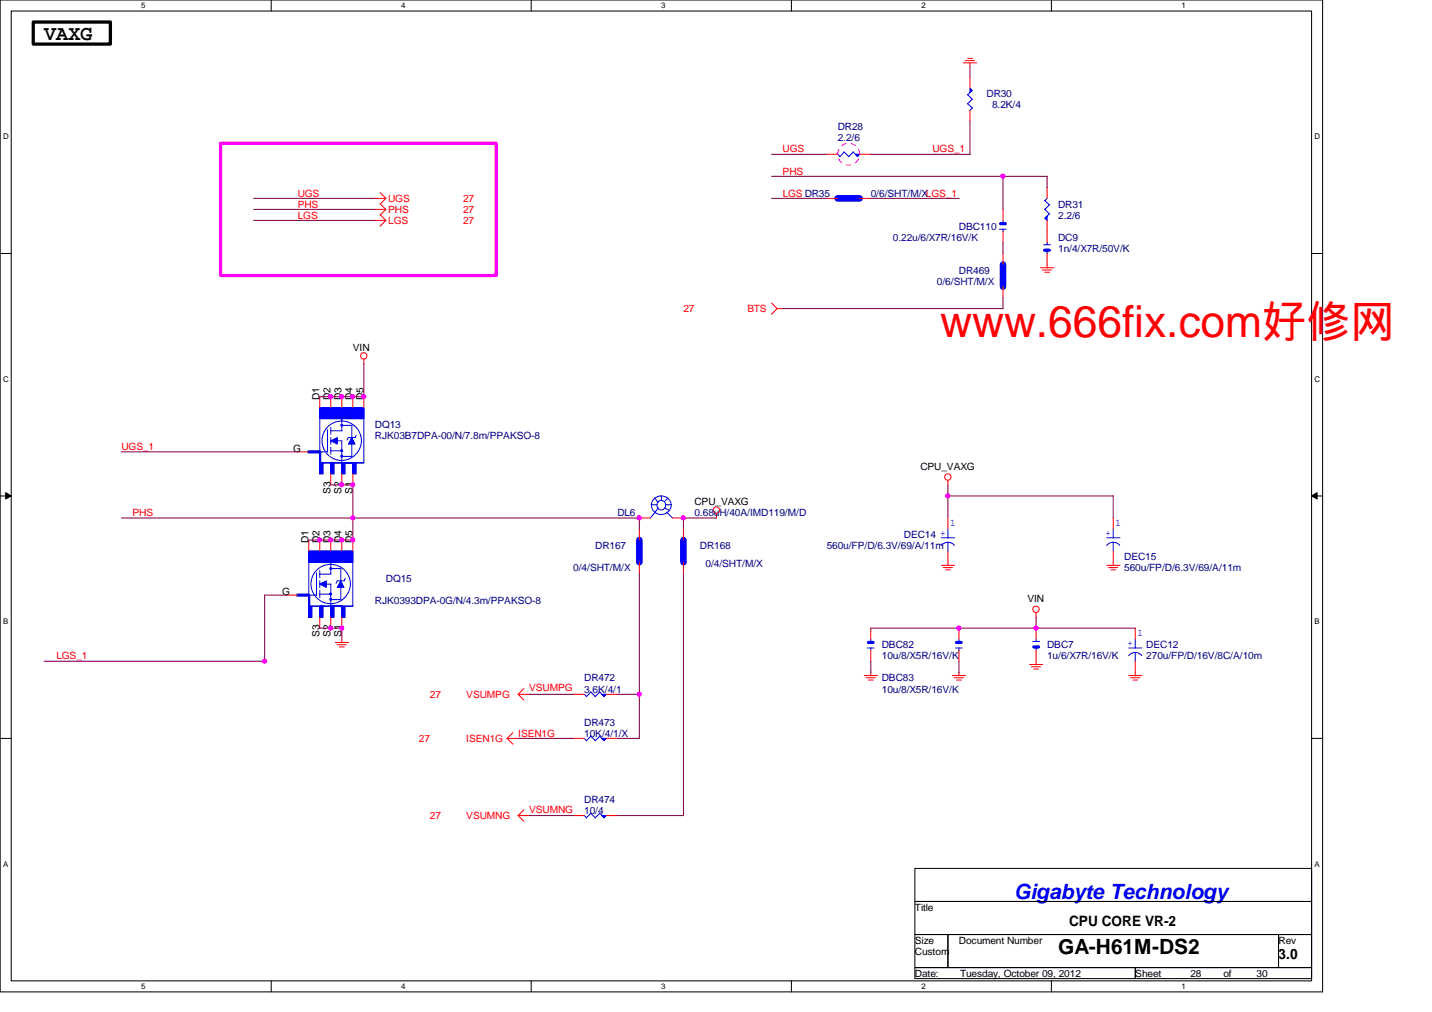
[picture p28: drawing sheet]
<svg xmlns="http://www.w3.org/2000/svg" width="297mm" height="210mm" viewBox="0 0 297 210" stroke-linecap="round" stroke-linejoin="round" font-family="sans-serif">
<defs><g id="words">
<text font-size="9.2" fill="#f00" x="195" y="70">www.666fix.com好修网</text>
<g font-size="4.4">
<text x="9.2" y="8.2">VAXG</text>
<text x="219.5" y="197.9">GA-H61M-DS2</text>
</g>
<text font-size="4.4" fill="#00f" x="210.4" y="186.4">Gigabyte Technology</text>
<g font-size="3">
<text x="221.8" y="192">CPU CORE VR-2</text>
<text x="265.2" y="198.9">3.0</text>
</g>
<g font-size="2.1" fill="#000080">
<text x="204.6" y="20.2">DR30</text>
<text x="205.8" y="22.5">8.2K/4</text>
<text x="173.8" y="27.1">DR28</text>
<text x="173.8" y="29.3">2.2/6</text>
<text x="180.6" y="40.8">0/6/SHT/M/XLGS_1</text>
<text x="198.9" y="47.6">DBC110</text>
<text x="219.5" y="43.1">DR31</text>
<text x="219.5" y="45.3">2.2/6</text>
<text x="185.2" y="49.9">0.22u/6/X7R/16V/K</text>
<text x="219.5" y="49.9">DC9</text>
<text x="219.5" y="52.2">1n/4/X7R/50V/K</text>
<text x="194.3" y="59.1">0/6/SHT/M/X</text>
<text x="198.9" y="56.8">DR469</text>
<text x="77.8" y="88.8">DQ13</text>
<text x="77.8" y="91.1">RJK03B7DPA-00/N/7.8m/PPAKSO-8</text>
<text x="128.1" y="107.1">DL6</text>
<text x="144.1" y="107.1">0.68uH/40A/IMD119/M/D</text>
<text x="123.5" y="113.9">DR167</text>
<text x="145.2" y="113.9">DR168</text>
<text x="171.5" y="113.9">560u/FP/D/6.3V/69/A/11m</text>
<text x="187.5" y="111.6">DEC14 +</text>
<text x="118.9" y="118.5">0/4/SHT/M/X</text>
<text x="146.3" y="117.6">0/4/SHT/M/X</text>
<text x="233.2" y="116.2">DEC15</text>
<text x="233.2" y="118.5">560u/FP/D/6.3V/69/A/11m</text>
<text x="77.8" y="125.3">RJK0393DPA-0G/N/4.3m/PPAKSO-8</text>
<text x="80" y="120.8">DQ15</text>
<text x="182.9" y="134.5">DBC82</text>
<text x="182.9" y="136.8">10u/8/X5R/16V/K</text>
<text x="217.2" y="134.5">DBC7</text>
<text x="217.2" y="136.8">1u/6/X7R/16V/K</text>
<text x="237.8" y="134.5">DEC12</text>
<text x="237.8" y="136.8">270u/FP/D/16V/8C/A/10m</text>
<text x="121.2" y="141.4">DR472</text>
<text x="121.2" y="143.6">3.6K/4/1</text>
<text x="182.9" y="141.4">DBC83</text>
<text x="182.9" y="143.6">10u/8/X5R/16V/K</text>
<text x="121.2" y="150.5">DR473</text>
<text x="121.2" y="152.8">10K/4/1/X</text>
<text x="121.2" y="166.5">DR474</text>
<text x="121.2" y="168.8">10/4</text>
</g>
<g font-size="2.1" fill="#f00">
<text x="162.3" y="31.6">UGS</text>
<text x="193.4" y="31.6">UGS_1</text>
<text x="61.8" y="40.8">UGS</text>
<text x="80.5" y="41.9">UGS</text>
<text x="96.1" y="41.9">27</text>
<text x="162.3" y="36.2">PHS</text>
<text x="162.3" y="40.8">LGS DR35</text>
<text x="61.8" y="45.3">LGS</text>
<text x="61.8" y="43.1">PHS</text>
<text x="80.5" y="44.2">PHS</text>
<text x="80.5" y="46.5">LGS</text>
<text x="96.1" y="44.2">27</text>
<text x="96.1" y="46.5">27</text>
<text x="141.8" y="64.8">27</text>
<text x="155" y="64.8">BTS</text>
<text x="25.2" y="93.3">UGS_1</text>
<text x="27.5" y="107.1">PHS</text>
<text x="11.7" y="136.8">LGS_1</text>
<text x="109.8" y="143.4">VSUMPG</text>
<text x="89.2" y="144.8">27</text>
<text x="96.7" y="144.8">VSUMPG</text>
<text x="86.9" y="153.9">27</text>
<text x="96.7" y="153.9">ISEN1G</text>
<text x="107.5" y="152.8">ISEN1G</text>
<text x="89.2" y="169.9">27</text>
<text x="96.7" y="169.9">VSUMNG</text>
<text x="109.8" y="168.6">VSUMNG</text>
</g>
<g font-size="2.1">
<text x="73.2" y="72.8">VIN</text>
<text x="66.3" y="83" transform="rotate(-90 66.3 83)">D1</text>
<text x="68.6" y="83" transform="rotate(-90 68.6 83)">D2</text>
<text x="70.9" y="83" transform="rotate(-90 70.9 83)">D3</text>
<text x="73.1" y="83" transform="rotate(-90 73.1 83)">D4</text>
<text x="75.4" y="83" transform="rotate(-90 75.4 83)">D5</text>
<text x="60.8" y="93.7">G</text>
<text x="190.9" y="97.5">CPU_VAXG</text>
<text x="68.6" y="102.4" transform="rotate(-90 68.6 102.4)">S3</text>
<text x="70.9" y="102.4" transform="rotate(-90 70.9 102.4)">S2</text>
<text x="73.1" y="102.4" transform="rotate(-90 73.1 102.4)">S1</text>
<text x="144.1" y="104.8">CPU_VAXG</text>
<text x="64" y="112.7" transform="rotate(-90 64 112.7)">D1</text>
<text x="66.3" y="112.7" transform="rotate(-90 66.3 112.7)">D2</text>
<text x="68.6" y="112.7" transform="rotate(-90 68.6 112.7)">D3</text>
<text x="70.9" y="112.7" transform="rotate(-90 70.9 112.7)">D4</text>
<text x="73.1" y="112.7" transform="rotate(-90 73.1 112.7)">D5</text>
<text x="58.5" y="123.4">G</text>
<text x="213.1" y="124.9">VIN</text>
<text x="66.3" y="132.1" transform="rotate(-90 66.3 132.1)">S3</text>
<text x="68.6" y="132.1" transform="rotate(-90 68.6 132.1)">S2</text>
<text x="70.9" y="132.1" transform="rotate(-90 70.9 132.1)">S1</text>
<text x="189.8" y="188.9">Title</text>
<text x="189.8" y="195.7">Size</text>
<text x="198.9" y="195.7">Document Number</text>
<text x="265.2" y="195.7">Rev</text>
<text x="189.8" y="198">Custom</text>
<text x="189.8" y="202.6">Date:</text>
<text x="199.1" y="202.6">Tuesday, October 09, 2012</text>
<text x="235.5" y="202.6">Sheet</text>
<text x="246.9" y="202.6">28</text>
<text x="253.8" y="202.6">of</text>
<text x="260.6" y="202.6">30</text>
</g>
<g font-size="2.1" fill="#00f">
<text x="197.1" y="109.1">1</text>
<text x="229.3" y="111.1">+</text>
<text x="231.4" y="109.1">1</text>
<text x="236" y="131.9">1</text>
<text x="233.9" y="134">+</text>
</g>
<g font-size="1.6">
<text x="29.3" y="1.7">5</text>
<text x="83.2" y="1.7">4</text>
<text x="137.2" y="1.7">3</text>
<text x="191.1" y="1.7">2</text>
<text x="245.1" y="1.7">1</text>
<text x=".6" y="28.9">D</text>
<text x="272.7" y="28.9">D</text>
<text x=".6" y="79.2">C</text>
<text x="272.7" y="79.2">C</text>
<text x=".6" y="129.5">B</text>
<text x="272.7" y="129.5">B</text>
<text x=".6" y="179.7">A</text>
<text x="272.7" y="179.7">A</text>
<text x="29.3" y="205.1">5</text>
<text x="83.2" y="205.1">4</text>
<text x="137.2" y="205.1">3</text>
<text x="191.1" y="205.1">2</text>
<text x="245.1" y="205.1">1</text>
</g>
</g></defs>
<path d="M0 0h274.3v205.7h-274.3zM2.3 2.3h269.8v201.1h-269.8z" fill="none" stroke="#000" stroke-width=".21"/>
<g fill="#fff">
<path d="M29.3 .3h.9v1.8h-.9z"/>
<path d="M29.3 203.7h.9v1.8h-.9z"/>
</g>
<path d="M56.3 0v2.3M56.3 203.4v2.3" fill="none" stroke="#000" stroke-width=".21"/>
<g fill="#fff">
<path d="M83.2 .3h.9v1.8h-.9z"/>
<path d="M83.2 203.7h.9v1.8h-.9z"/>
</g>
<path d="M110.2 0v2.3M110.2 203.4v2.3" fill="none" stroke="#000" stroke-width=".21"/>
<g fill="#fff">
<path d="M137.2 .3h.8v1.8h-.8z"/>
<path d="M137.2 203.7h.8v1.8h-.8z"/>
</g>
<path d="M164.2 0v2.3M164.2 203.4v2.3" fill="none" stroke="#000" stroke-width=".21"/>
<g fill="#fff">
<path d="M191.1 .3h.9v1.8h-.9z"/>
<path d="M191.1 203.7h.9v1.8h-.9z"/>
</g>
<path d="M218.1 0v2.3M218.1 203.4v2.3" fill="none" stroke="#000" stroke-width=".21"/>
<g fill="#fff">
<path d="M245.1 .3h.8v1.8h-.8z"/>
<path d="M245.1 203.7h.8v1.8h-.8z"/>
<path d="M.6 27.4h1.2v1.9h-1.2z"/>
<path d="M272.7 27.4h1.1v1.9h-1.1z"/>
<path d="M.6 77.7h1.2v1.8h-1.2z"/>
<path d="M272.7 77.7h1.1v1.8h-1.1z"/>
</g>
<path d="M0 52.6h2.3M272.1 52.6h2.2" fill="none" stroke="#000" stroke-width=".21"/>
<g fill="#fff">
<path d="M.6 128h1.1v1.8h-1.1z"/>
<path d="M272.7 128h1v1.8h-1z"/>
</g>
<path d="M0 102.9h2.3M1.2 102.2l1.1 .7-1.1 .6zM272.1 102.9l1.1-.7v1.3zM272.1 102.9h2.2" fill="none" stroke="#000" stroke-width=".21"/>
<path d="M1.2 102.2l1.1 .7-1.1 .6zM272.1 102.9l1.1-.7v1.3z" fill="#000"/>
<g fill="#fff">
<path d="M.6 178.3h1.1v1.8h-1.1z"/>
<path d="M272.7 178.3h1v1.8h-1z"/>
</g>
<path d="M0 153.2h2.3M272.1 153.2h2.2M189.8 180.1h82.3v6.9h-82.3zM189.8 187h82.3v6.8h-82.3zM189.8 193.8h6.8v6.9h-6.8zM196.6 193.8h68.6v6.9h-68.6zM265.2 193.8h6.9v6.9h-6.9zM189.8 200.7h45.7v2.3h-45.7zM235.5 200.7h36.6v2.3h-36.6z" fill="none" stroke="#000" stroke-width=".21"/>
<path d="M6.9 4.6h16v4.5h-16z" fill="none" stroke="#000" stroke-width=".68"/>
<path d="M45.8 29.7h57.1v27.4h-57.1z" fill="none" stroke="#f0f" stroke-width=".68"/>
<circle cx="176" cy="32" r="2.27" fill="none" stroke="#f0f" stroke-width=".21" stroke-dasharray="1 1 1 1 1 1 1 1"/>
<g fill="none" stroke="#f00" stroke-width=".21">
<path d="M199.8 13h2.8M200.2 12.6h1.9M200.7 12.1h1M201.2 13v.7M78.9 40l1.1 1.1M77.7 43.4h2.3M77.7 45.7h2.3M77.7 41.1h2.3M78.9 42.2l1.1 1.2M78.9 44.5l1.1 1.2M80 43.4l-1.1 1.2M80 45.7l-1.1 1.2"/>
<path d="M80 41.1l-1.1 1.2M215.8 55.5h2.8M216.2 56h1.9M216.7 56.5h1M217.2 54.9v.7M75.5 74.5v1M160.1 62.9l1.1 1.1M162.3 64h-1.1l-1.2 1.2M196.6 99.6v1M148.6 106.5v1M195.3 117.3h2.7M195.7 117.7h1.9"/>
<path d="M196.2 118.2h.9M196.6 116.6v.7M229.6 117.3h2.7M229.9 117.7h1.9M230.4 118.2h1M230.9 116.6v.7M69.5 133.3h2.8M69.9 133.7h1.9M70.4 134.2h1M70.9 132.6v.7M180.6 139.4v.8M198.9 130.3v2.3"/>
<path d="M198.9 134.9v2.3M198.9 139.4v.8M213.6 137.8h2.7M213.9 138.3h1.9M214.4 138.8h1M214.9 127.1v1M214.9 137.2v.7M235.5 139.4v.8M105.2 153.2h2.3M105.2 153.2l1.2 1.1M106.4 152l-1.2 1.2M107.5 144h2.3"/>
<path d="M107.5 144l1.2 1.2M108.7 142.8l-1.2 1.2M179.3 140.1h2.7M179.7 140.6h1.9M180.2 141h.9M197.6 140.1h2.7M197.9 140.6h1.9M198.4 141h1M234.1 140.1h2.8M234.5 140.6h1.9M235 141h1M107.5 169.2h2.3"/>
<path d="M107.5 169.2l1.2 1.1M108.7 168l-1.2 1.2"/>
<circle cx="75.4" cy="73.8" r=".66"/>
<circle cx="196.6" cy="98.9" r=".66"/>
<circle cx="148.6" cy="105.8" r=".66"/>
<circle cx="214.9" cy="126.4" r=".66"/>
</g>
<g fill="none" stroke="#00f" stroke-width=".21">
<path d="M65.7 118.8v4.6M66.3 118.4v1.4M66.3 119.1h2.4M68.6 116.5v2.6M68.6 117.9h2.1M70.7 117.9v6.5M64 123.4h1.7M66.3 120.5v1.4M66.3 122.5v1.4M66.3 123.2h2.4M66.3 121.2h2.4M68.6 124.4h2.1"/>
<path d="M68.6 121.2v4.6M70 120.5h1.4M198.2 134.4h1.4M198.9 132.6v.7M198.9 134.4v.5"/>
<circle cx="68.6" cy="121.1" r="4.1"/>
</g>
<path d="M198.4 133.3h1" fill="none" stroke="#00f" stroke-width=".68"/>
<path d="M68.5 117.8h.2v.3h-.2z" fill-rule="evenodd" fill="#00f"/>
<path d="M68.5 117.8h.2v.3h-.2z" fill="none" stroke="#00f" stroke-width=".21"/>
<path d="M68.5 123h.2v.3h-.2z" fill-rule="evenodd" fill="#00f"/>
<path d="M68.5 123h.2v.3h-.2z" fill="none" stroke="#00f" stroke-width=".21"/>
<path d="M68.5 124.2h.2v.3h-.2z" fill-rule="evenodd" fill="#00f"/>
<path d="M71.6 120l-.2 .5M68.5 124.2h.2v.3h-.2zM70 120.5l-.3 .5" fill="none" stroke="#00f" stroke-width=".21"/>
<path d="M70.7 120.5l.7 1.3h-1.4z" fill-rule="evenodd" fill="#00f"/>
<path d="M70.7 120.5l.7 1.3h-1.4z" fill="none" stroke="#00f" stroke-width=".21"/>
<path d="M66.3 121.2l1.4-.7v1.3z" fill-rule="evenodd" fill="#00f"/>
<path d="M68.6 114.3v2.3M64 123.4v4.7M66.3 125.7h4.6M66.3 121.2l1.4-.7v1.3zM66.3 125.7v2.4M68.6 125.7v2.4M70.9 125.7v2.4" fill="none" stroke="#00f" stroke-width=".21"/>
<path d="M66.3 125.7h.7v2.3h-.7z" fill-rule="evenodd" fill="#00f"/>
<path d="M66.3 125.7h.7v2.3h-.7z" fill="none" stroke="#00f" stroke-width=".21"/>
<path d="M68.6 125.7h.7v2.3h-.7z" fill-rule="evenodd" fill="#00f"/>
<path d="M68.6 125.7h.7v2.3h-.7z" fill="none" stroke="#00f" stroke-width=".21"/>
<path d="M70.9 125.7h.7v2.3h-.7z" fill-rule="evenodd" fill="#00f"/>
<path d="M70.9 125.7h.7v2.3h-.7z" fill="none" stroke="#00f" stroke-width=".21"/>
<path d="M64 125.7h.7v2.3h-.7z" fill-rule="evenodd" fill="#00f"/>
<path d="M64 125.7h.7v2.3h-.7zM64 125.7h9.2" fill="none" stroke="#00f" stroke-width=".21"/>
<path d="M64 114.3h9.2v2.3h-9.2z" fill="#00f"/>
<path d="M207.3 47.5h1.4M208.1 45.7v.7M208.1 47.5v.5M216.7 43.4l1 1M217.2 41.1l-.5 .5 1 .9M217.7 42.5l-1 .9M64 114.3h9.2v2.3h-9.2zM64 114.3h9.2v11.4h-9.2zM61.7 123.4h2.3v2.3M64.3 123.4v2.3" fill="none" stroke="#00f" stroke-width=".21"/>
<path d="M207.5 46.4h1M61.7 123.4h2.3" fill="none" stroke="#00f" stroke-width=".68"/>
<g fill="none" stroke="#f00" stroke-width=".21">
<path d="M171.5 41.1h2.3M178.3 41.1h2.3M208.1 43.4v2.3M208.1 48v2.3M64 112v2.3M66.3 112v2.3M68.6 112v2.3M70.9 112v2.3M73.2 112v2.3M59.5 123.4h2.3M66.3 128v2.3M68.6 128v2.3"/>
<path d="M70.9 128v2.3"/>
</g>
<path d="M173.7 41.1h4.6" fill="none" stroke="#00f" stroke-width="1.4"/>
<path d="M216.7 45.3l.5-.5v.9z" fill-rule="evenodd" fill="#00f"/>
<path d="M216.7 45.3l.5-.5v.9zM217.7 44.3l-1 1M121.1 153.1l.6 .5M122.5 152.6l1 1M122.5 152.7l-.9 1M124.4 152.7l-1 1" fill="none" stroke="#00f" stroke-width=".21"/>
<path d="M217.2 38.9v2.2M217.2 45.7v2.3" fill="none" stroke="#f00" stroke-width=".21"/>
<path d="M124.8 153.2h1l-.5 .4z" fill-rule="evenodd" fill="#00f"/>
<path d="M121.1 144l.6 .5M122.5 143.5l1 1M122.5 143.5l-.9 1M124.4 152.6l.9 1M124.4 143.5l-1 1M124.8 153.2h1l-.5 .4z" fill="none" stroke="#00f" stroke-width=".21"/>
<path d="M118.9 153.2h2.3M125.8 153.2h2.2" fill="none" stroke="#f00" stroke-width=".21"/>
<path d="M124.8 144h1l-.5 .5z" fill-rule="evenodd" fill="#00f"/>
<g fill="none" stroke="#00f" stroke-width=".21">
<path d="M173.7 32l.5 .5M175.1 31.5l1 1M175.1 31.5l-.9 1M177 31.5l-1 1M135.1 104.7h1.2M135.7 103.4a1.98 1.98 0 0 1 3 .1 1.98 1.98 0 0 1-.5 2.9 1.97 1.97 0 0 1-2.6-.4 1.97 1.97 0 0 1 .1-2.6zM135.8 103.3l.7 .9M135.9 106.3l-1 1.1M136.6 105.3l-.8 1M137.2 102.8v1M137.9 105.4l.9 .5M138.1 104.7h1.2"/>
<path d="M138.3 106.3l1.2 1.1M138.6 103.3l-.7 .7M229.6 111.5h2.7M230.9 112.5a1.65 1.65 0 0 0-1.3 .7M230.9 109.7v1.9M230.9 112.5v1.8M230.9 112.5a1.72 1.72 0 0 1 1.4 .6M179.9 134.4h1.4M180.6 132.6v.7M180.6 134.4v.5M124.4 143.5l.9 1M124.8 144h1l-.5 .5z"/>
<circle cx="137.1" cy="104.8" r=".95"/>
</g>
<path d="M132.6 107.4h2.3M139.5 107.4h2.3M141.8 109.7v2.3M141.8 116.6v2.3M230.9 107.4v2.3M230.9 114.3v2.3M180.6 130.3v2.3M180.6 134.9v2.3M118.9 144h2.3M125.8 144h2.2" fill="none" stroke="#f00" stroke-width=".21"/>
<path d="M141.8 112v4.6" fill="none" stroke="#00f" stroke-width="1.4"/>
<path d="M180.1 133.3h1" fill="none" stroke="#00f" stroke-width=".68"/>
<path d="M177.4 32h.9l-.4 .5z" fill-rule="evenodd" fill="#00f"/>
<path d="M200.7 19.6l1 1M176.9 31.5l1 1M177.4 32h.9l-.4 .5zM200.7 21.5l1 .9M201.7 20.6l-1 .9M201.7 22.4l-.5 .5" fill="none" stroke="#00f" stroke-width=".21"/>
<path d="M171.5 32h2.3M178.3 32h2.3" fill="none" stroke="#f00" stroke-width=".21"/>
<path d="M201.2 18.3l.5 .5-.5 .4z" fill-rule="evenodd" fill="#00f"/>
<path d="M201.2 18.3l.5 .5-.5 .4zM201.7 18.8l-1 .9M121.1 169.1l.6 .5M122.5 168.6l1 1M122.5 168.7l-.9 1M124.4 168.7l-1 1" fill="none" stroke="#00f" stroke-width=".21"/>
<path d="M201.2 16v2.3M201.2 22.9v2.2M208.1 52.6v2.3M208.1 59.4v2.3" fill="none" stroke="#f00" stroke-width=".21"/>
<path d="M208.1 54.9v4.6" fill="none" stroke="#00f" stroke-width="1.4"/>
<path d="M124.8 169.2h1l-.5 .4z" fill-rule="evenodd" fill="#00f"/>
<g fill="none" stroke="#00f" stroke-width=".21">
<path d="M216.5 50.8h1.4M217.2 50.2v.6M217.2 51.9v.7M66.3 93.7h1.7M67.9 89.1v4.6M68.6 88.6v1.5M68.6 90.8v1.4M68.6 92.8v1.4M68.6 89.4h2.3M68.6 93.5h2.3M68.6 91.4h2.3M70.9 94.7h2.1"/>
<path d="M70.9 86.8v2.6M70.9 91.4v4.7M70.9 88.2h2.1M72.3 90.8h1.4M73 88.2v6.5M214.2 133h1.4M214.9 132.5v.5M214.9 134.1v.8M234.1 134.4h2.8M235.5 135.3a1.65 1.65 0 0 0-1.4 .7M235.5 132.6v1.8M235.5 135.3v1.9"/>
<path d="M235.5 135.3a1.72 1.72 0 0 1 1.3 .7M124.4 168.6l.9 1M124.8 169.2h1l-.5 .4z"/>
<circle cx="70.9" cy="91.4" r="4.1"/>
</g>
<path d="M217.2 48v2.3M217.2 52.6v2.3M132.6 109.7v2.3M132.6 116.6v2.3M214.9 130.3v2.3M214.9 134.9v2.3M235.5 130.3v2.3M235.5 137.2v2.2M118.9 169.2h2.3M125.8 169.2h2.2" fill="none" stroke="#f00" stroke-width=".21"/>
<path d="M216.7 51.9h1M214.4 134.2h1" fill="none" stroke="#00f" stroke-width=".68"/>
<path d="M132.6 112v4.6" fill="none" stroke="#00f" stroke-width="1.4"/>
<path d="M70.7 88.1h.3v.3h-.3z" fill-rule="evenodd" fill="#00f"/>
<path d="M70.7 88.1h.3v.3h-.3z" fill="none" stroke="#00f" stroke-width=".21"/>
<path d="M70.7 93.3h.3v.3h-.3z" fill-rule="evenodd" fill="#00f"/>
<path d="M70.7 93.3h.3v.3h-.3z" fill="none" stroke="#00f" stroke-width=".21"/>
<path d="M70.7 94.5h.3v.2h-.3z" fill-rule="evenodd" fill="#00f"/>
<path d="M70.7 94.5h.3v.2h-.3zM72.3 90.8l-.3 .5M73.9 90.3l-.2 .5" fill="none" stroke="#00f" stroke-width=".21"/>
<path d="M73 90.8l.7 1.3h-1.4z" fill-rule="evenodd" fill="#00f"/>
<path d="M73 90.8l.7 1.3h-1.4z" fill="none" stroke="#00f" stroke-width=".21"/>
<path d="M68.6 91.4l1.4-.6v1.3z" fill-rule="evenodd" fill="#00f"/>
<path d="M66.3 93.7v4.6M68.6 96h4.6M68.6 91.4l1.4-.6v1.3zM68.6 96v2.3M70.9 84.6v2.3M70.9 96v2.3M73.2 96v2.3" fill="none" stroke="#00f" stroke-width=".21"/>
<path d="M68.6 96h.7v2.3h-.7z" fill-rule="evenodd" fill="#00f"/>
<path d="M68.6 96h.7v2.3h-.7z" fill="none" stroke="#00f" stroke-width=".21"/>
<path d="M70.9 96h.7v2.3h-.7z" fill-rule="evenodd" fill="#00f"/>
<path d="M70.9 96h.7v2.3h-.7z" fill="none" stroke="#00f" stroke-width=".21"/>
<path d="M73.2 96h.7v2.3h-.7z" fill-rule="evenodd" fill="#00f"/>
<path d="M73.2 96h.7v2.3h-.7z" fill="none" stroke="#00f" stroke-width=".21"/>
<path d="M66.3 96h.7v2.3h-.7z" fill-rule="evenodd" fill="#00f"/>
<path d="M66.3 96h.7v2.3h-.7zM66.3 96h9.2" fill="none" stroke="#00f" stroke-width=".21"/>
<path d="M66.3 84.6h9.2v2.3h-9.2z" fill="#00f"/>
<path d="M64 93.7h2.3M66.3 84.6h9.2v2.3h-9.2zM66.3 84.6h9.2v11.4h-9.2zM66.3 93.7v2.3M66.5 93.7v2.3M195.3 111.5h2.7M196.6 112.5a1.72 1.72 0 0 1 1.4 .6M196.6 112.5a1.65 1.65 0 0 0-1.3 .7M196.6 109.7v1.9M196.6 112.5v1.8" fill="none" stroke="#00f" stroke-width=".21"/>
<path d="M64 93.7h2.3" fill="none" stroke="#00f" stroke-width=".68"/>
<path d="M61.8 93.7h2.2M66.3 82.3v2.3M68.6 82.3v2.3M68.6 98.3v2.3M70.9 82.3v2.3M70.9 98.3v2.3M73.2 82.3v2.3M73.2 98.3v2.3M75.5 82.3v2.3M196.6 107.4v2.3M196.6 114.3v2.3" fill="none" stroke="#f00" stroke-width=".21"/>
<g fill="none" stroke="#800040" stroke-width=".21">
<path d="M201.2 13.7v2.3M160.1 32h11.4M160.1 36.6h57.1M180.6 32h20.6M201.2 25.1v6.9M208.1 36.5v6.9M217.2 36.6v2.3M52.6 41.1h25.2M52.6 45.7h25.2M52.6 43.4h25.2M160.1 41.1h11.4M180.6 41.1h18.4"/>
<path d="M208.1 50.2v2.4M75.5 75.4v6.9M162.3 64h45.8M208.1 61.7v2.3M25.1 93.7h36.7M66.3 82.3h9.2M25.2 107.4h107.5M64 112h9.2M68.6 100.6h4.6M73.2 100.6v11.5M132.6 107.4v2.4M132.6 118.9v34.3"/>
<path d="M141.7 107.4h6.9M141.8 107.4v2.4M141.8 118.9v50.3M196.6 100.5v6.9M196.6 102.9h34.4M230.9 102.9v4.6M59.5 123.4h-4.6v13.8h-45.8M66.3 130.3h4.6M70.9 130.3v2.3M180.6 130.3h54.9M180.6 137.2v2.3M198.9 137.2v2.3"/>
<path d="M214.9 128v2.3M107.5 153.2h11.4M109.8 144h9.1M128 144h4.7M128 153.2h4.7M109.7 169.2h9.2M128 169.2h13.8"/>
</g>
<circle cx="196.6" cy="102.8" r=".45" fill="#f0f"/>
<circle cx="196.6" cy="102.8" r=".45" fill="none" stroke="#f0f" stroke-width=".21"/>
<circle cx="214.9" cy="130.3" r=".45" fill="#f0f"/>
<circle cx="214.9" cy="130.3" r=".45" fill="none" stroke="#f0f" stroke-width=".21"/>
<circle cx="70.9" cy="100.6" r=".45" fill="#f0f"/>
<circle cx="70.9" cy="100.6" r=".45" fill="none" stroke="#f0f" stroke-width=".21"/>
<circle cx="68.6" cy="82.3" r=".45" fill="#f0f"/>
<circle cx="68.6" cy="82.3" r=".45" fill="none" stroke="#f0f" stroke-width=".21"/>
<circle cx="75.4" cy="82.3" r=".45" fill="#f0f"/>
<circle cx="75.4" cy="82.3" r=".45" fill="none" stroke="#f0f" stroke-width=".21"/>
<circle cx="70.9" cy="82.3" r=".45" fill="#f0f"/>
<circle cx="70.9" cy="82.3" r=".45" fill="none" stroke="#f0f" stroke-width=".21"/>
<circle cx="73.2" cy="82.3" r=".45" fill="#f0f"/>
<circle cx="73.2" cy="82.3" r=".45" fill="none" stroke="#f0f" stroke-width=".21"/>
<circle cx="141.7" cy="107.4" r=".45" fill="#f0f"/>
<circle cx="141.7" cy="107.4" r=".45" fill="none" stroke="#f0f" stroke-width=".21"/>
<circle cx="132.6" cy="144" r=".45" fill="#f0f"/>
<circle cx="132.6" cy="144" r=".45" fill="none" stroke="#f0f" stroke-width=".21"/>
<circle cx="198.9" cy="130.3" r=".45" fill="#f0f"/>
<circle cx="198.9" cy="130.3" r=".45" fill="none" stroke="#f0f" stroke-width=".21"/>
<circle cx="54.9" cy="137.1" r=".45" fill="#f0f"/>
<circle cx="54.9" cy="137.1" r=".45" fill="none" stroke="#f0f" stroke-width=".21"/>
<circle cx="70.9" cy="112" r=".45" fill="#f0f"/>
<circle cx="70.9" cy="112" r=".45" fill="none" stroke="#f0f" stroke-width=".21"/>
<circle cx="73.2" cy="107.4" r=".45" fill="#f0f"/>
<circle cx="73.2" cy="107.4" r=".45" fill="none" stroke="#f0f" stroke-width=".21"/>
<circle cx="132.6" cy="107.4" r=".45" fill="#f0f"/>
<circle cx="132.6" cy="107.4" r=".45" fill="none" stroke="#f0f" stroke-width=".21"/>
<circle cx="70.9" cy="130.3" r=".45" fill="#f0f"/>
<circle cx="70.9" cy="130.3" r=".45" fill="none" stroke="#f0f" stroke-width=".21"/>
<circle cx="68.6" cy="130.3" r=".45" fill="#f0f"/>
<circle cx="68.6" cy="130.3" r=".45" fill="none" stroke="#f0f" stroke-width=".21"/>
<circle cx="73.2" cy="100.6" r=".45" fill="#f0f"/>
<circle cx="73.2" cy="100.6" r=".45" fill="none" stroke="#f0f" stroke-width=".21"/>
<circle cx="73.2" cy="112" r=".45" fill="#f0f"/>
<circle cx="73.2" cy="112" r=".45" fill="none" stroke="#f0f" stroke-width=".21"/>
<circle cx="66.3" cy="112" r=".45" fill="#f0f"/>
<circle cx="66.3" cy="112" r=".45" fill="none" stroke="#f0f" stroke-width=".21"/>
<circle cx="68.6" cy="112" r=".45" fill="#f0f"/>
<circle cx="68.6" cy="112" r=".45" fill="none" stroke="#f0f" stroke-width=".21"/>
<circle cx="208" cy="36.5" r=".45" fill="#f0f"/>
<circle cx="208" cy="36.5" r=".45" fill="none" stroke="#f0f" stroke-width=".21"/>
<use href="#words"/>
</svg>
